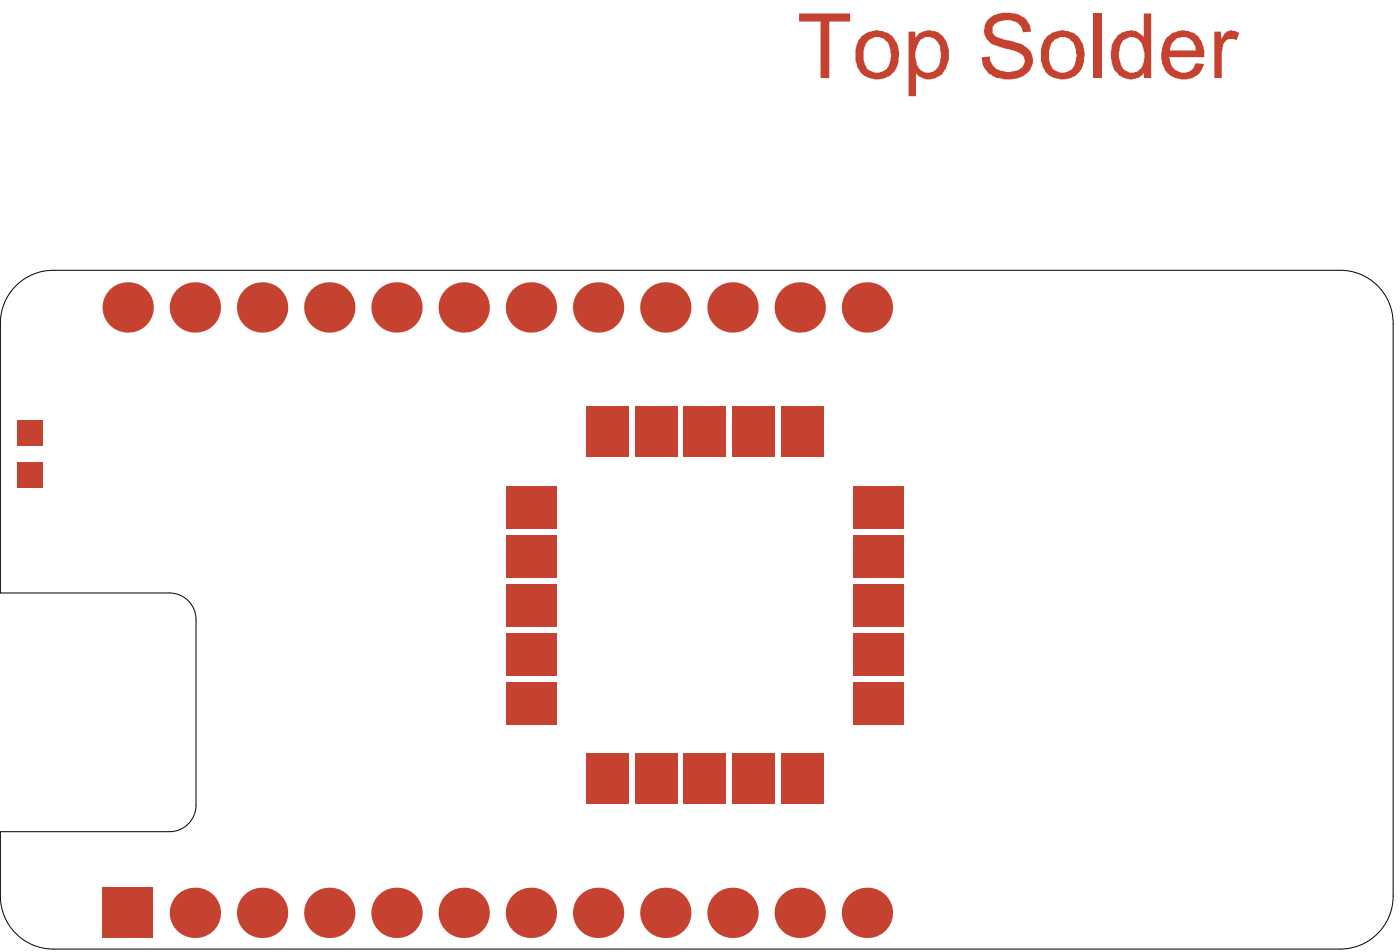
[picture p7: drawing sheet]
<svg xmlns="http://www.w3.org/2000/svg" width="176mm" height="120mm" viewBox="0 0 176 120" stroke-linecap="round" stroke-linejoin="round" font-family="sans-serif">
<path d="M2.3 35.6a6.6 6.6 0 0 1 4.4-1.6h161.8a6.7 6.7 0 0 1 6.7 6.6v72a6.7 6.7 0 0 1-6.7 6.6h-161.8a6.7 6.7 0 0 1-6.7-6.6v-8.1h21.3a3.3 3.3 0 0 0 3.3-3.3v-23.4a3.3 3.3 0 0 0-3.3-3.3h-21.3v-33.9a6.6 6.6 0 0 1 2.3-5z" fill="none" stroke="#000" stroke-width=".13"/>
<g fill="#c64230">
<path d="M100.5 1.7h6.4v1h-2.6v7.1h-1.1v-7.1h-2.7z"/>
<path d="M124.3 2.4a3.9 3.9 0 0 1 4.1-.4 2.63 2.63 0 0 1 1.1 1.3l.1 .7-1 .1a1.74 1.74 0 0 0-1.9-1.6h-.4a1.82 1.82 0 0 0-1.4 .8 .95 .95 0 0 0 .8 1.4l.5 .3a7.3 7.3 0 0 1 2.5 .7 2.9 2.9 0 0 1 1.1 1.2 2.34 2.34 0 0 1-1.5 2.8 4.5 4.5 0 0 1-3.9-.4l-.5-.7h-.1a2.41 2.41 0 0 1-.3-1.4l1-.1a1.85 1.85 0 0 0 1.8 1.9 2.54 2.54 0 0 0 2.3-.6l.1-.2a.94 .94 0 0 0-.1-1.2v-.1a4.1 4.1 0 0 0-1.9-.7l-1.1-.4a2.4 2.4 0 0 1-1.8-1.4v-.2a.48 .48 0 0 1 0-.6 1.89 1.89 0 0 1 .5-1.2z"/>
<path d="M137.5 1.7h1v8.1h-1z"/>
<path d="M152.7 4h.8v.9l.5-.8a.99 .99 0 0 1 .9-.3l.1 .1h.3l.5 .2-.3 1-.1-.1a1.17 1.17 0 0 0-1.5 .4l-.3 1.1v3.3h-.9z"/>
<path d="M108.2 4.7l.5-.4a3.1 3.1 0 0 1 2.4-.3 1.84 1.84 0 0 1 1.3 .8h.1v.2a1.9 1.9 0 0 1 .5 1.3l.1 .3-.1 .8a2.04 2.04 0 0 1-.4 1.4l-.1 .2a2.88 2.88 0 0 1-4.4 0v-.1a3.1 3.1 0 0 1-.5-2.4 3.1 3.1 0 0 1 .6-1.8zM109.3 5a2.81 2.81 0 0 0-.7 2.4v.1a1.83 1.83 0 0 0 .7 1.4 1.61 1.61 0 0 0 2.5-.9l.2-.6a2.7 2.7 0 0 0-.8-2.5 1.74 1.74 0 0 0-1.9 .1z"/>
<path d="M114.2 4h.9v.7h.1a2.09 2.09 0 0 1 1.8-.9l.1 .1a1.49 1.49 0 0 1 1.3 .5 3.5 3.5 0 0 1 .6 4.1l-.1 .1a2.32 2.32 0 0 1-3.1 1.1l-.6-.5v2.9h-1zM115.7 5.1a3 3 0 0 0-.1 3.5 1.37 1.37 0 0 0 2.2-.1l.2-.1a3.4 3.4 0 0 0-.1-3.2 1.46 1.46 0 0 0-2.2-.1z"/>
<path d="M131.6 4.7l.4-.4a3.1 3.1 0 0 1 2.4-.3 1.84 1.84 0 0 1 1.3 .8h.1v.2a1.9 1.9 0 0 1 .5 1.3l.1 .3-.1 .8a2.04 2.04 0 0 1-.4 1.4l-.1 .2a2.88 2.88 0 0 1-4.4 0v-.1a3.1 3.1 0 0 1-.5-2.4 3.1 3.1 0 0 1 .7-1.8zM132.6 5a2.81 2.81 0 0 0-.7 2.4v.1a1.83 1.83 0 0 0 .8 1.4 1.61 1.61 0 0 0 2.4-.9l.2-.6a2.7 2.7 0 0 0-.8-2.5 1.74 1.74 0 0 0-1.9 .1z"/>
<path d="M140.4 4.6l.2-.2a2.35 2.35 0 0 1 2.5-.3l.4 .2 .3 .4v-3h1v8.1h-1v-.7l-.1 .1a1.83 1.83 0 0 1-1.3 .8 1.95 1.95 0 0 1-1.5-.4l-.2-.1a3.3 3.3 0 0 1-1-2.7 3.1 3.1 0 0 1 .7-2.2zM141.2 5.1a3.2 3.2 0 0 0 .2 3.7 1.52 1.52 0 0 0 1.6 .1 1.52 1.52 0 0 0 .8-1.4l.1-.1v-.8l-.1-.2a1.72 1.72 0 0 0-1.8-1.7z"/>
<path d="M146.8 4.7l.1-.1a1.42 1.42 0 0 1 1.1-.6 2.58 2.58 0 0 1 2.8 .7l.3 .5a3.2 3.2 0 0 1 .3 1.8v.2h-4.4l.1 .2a1.75 1.75 0 0 0 2.4 1.6 1.83 1.83 0 0 0 .8-1.1l1.1 .1a2.5 2.5 0 0 1-2.4 2h-.2a2.94 2.94 0 0 1-2.3-1.1l-.1-.2a3.8 3.8 0 0 1 .4-4zM148 4.8l-.2 .2a1.69 1.69 0 0 0-.7 1.3h3.3l-.1-.2a1.56 1.56 0 0 0-2.1-1.4z"/>
<circle cx="33" cy="38.6" r="3.2"/>
<circle cx="66.8" cy="38.6" r="3.2"/>
<circle cx="100.6" cy="38.6" r="3.2"/>
<circle cx="33" cy="114.7" r="3.2"/>
<circle cx="66.8" cy="114.7" r="3.2"/>
<circle cx="100.6" cy="114.7" r="3.2"/>
<circle cx="24.5" cy="38.6" r="3.2"/>
<circle cx="16.1" cy="38.6" r="3.2"/>
<circle cx="58.3" cy="38.6" r="3.2"/>
<circle cx="49.9" cy="38.6" r="3.2"/>
<circle cx="83.7" cy="38.6" r="3.2"/>
<circle cx="75.2" cy="38.6" r="3.2"/>
<circle cx="109" cy="38.6" r="3.2"/>
<circle cx="24.5" cy="114.7" r="3.2"/>
<circle cx="49.9" cy="114.7" r="3.2"/>
<circle cx="58.3" cy="114.7" r="3.2"/>
<circle cx="75.2" cy="114.7" r="3.2"/>
<circle cx="83.7" cy="114.7" r="3.2"/>
<circle cx="109" cy="114.7" r="3.2"/>
<circle cx="41.4" cy="38.6" r="3.2"/>
<circle cx="92.1" cy="38.6" r="3.2"/>
<circle cx="41.4" cy="114.7" r="3.2"/>
<circle cx="92.1" cy="114.7" r="3.2"/>
</g>
<g fill="#c64230">
<path d="M12.9 111.5h6.3v6.3h-6.3z" fill-rule="evenodd"/>
<path d="M63.7 79.5h6.3v5.4h-6.3z" fill-rule="evenodd"/>
<path d="M63.7 73.4h6.3v5.3h-6.3z" fill-rule="evenodd"/>
<path d="M63.7 67.2h6.3v5.4h-6.3z" fill-rule="evenodd"/>
<path d="M63.7 61.1h6.3v5.3h-6.3z" fill-rule="evenodd"/>
<path d="M98.3 94.7h5.3v6.3h-5.3z" fill-rule="evenodd"/>
<path d="M98.3 51.1h5.3v6.3h-5.3z" fill-rule="evenodd"/>
<path d="M63.7 85.7h6.3v5.3h-6.3z" fill-rule="evenodd"/>
<path d="M2.2 58.1h3.2v3.2h-3.2z" fill-rule="evenodd"/>
<path d="M2.2 52.8h3.2v3.2h-3.2z" fill-rule="evenodd"/>
<path d="M73.7 94.7h5.3v6.3h-5.3z" fill-rule="evenodd"/>
<path d="M79.8 94.7h5.4v6.3h-5.4z" fill-rule="evenodd"/>
<path d="M86 94.7h5.3v6.3h-5.3z" fill-rule="evenodd"/>
<path d="M86 51.1h5.3v6.3h-5.3z" fill-rule="evenodd"/>
<path d="M79.8 51.1h5.4v6.3h-5.4z" fill-rule="evenodd"/>
<path d="M73.7 51.1h5.3v6.3h-5.3z" fill-rule="evenodd"/>
<path d="M107.3 61.1h6.3v5.3h-6.3z" fill-rule="evenodd"/>
<path d="M107.3 67.2h6.3v5.4h-6.3z" fill-rule="evenodd"/>
<path d="M107.3 73.4h6.3v5.3h-6.3z" fill-rule="evenodd"/>
<path d="M107.3 79.5h6.3v5.4h-6.3z" fill-rule="evenodd"/>
<path d="M107.3 85.7h6.3v5.3h-6.3z" fill-rule="evenodd"/>
<path d="M92.1 94.7h5.4v6.3h-5.4z" fill-rule="evenodd"/>
<path d="M92.1 51.1h5.4v6.3h-5.4z" fill-rule="evenodd"/>
</g>
</svg>
